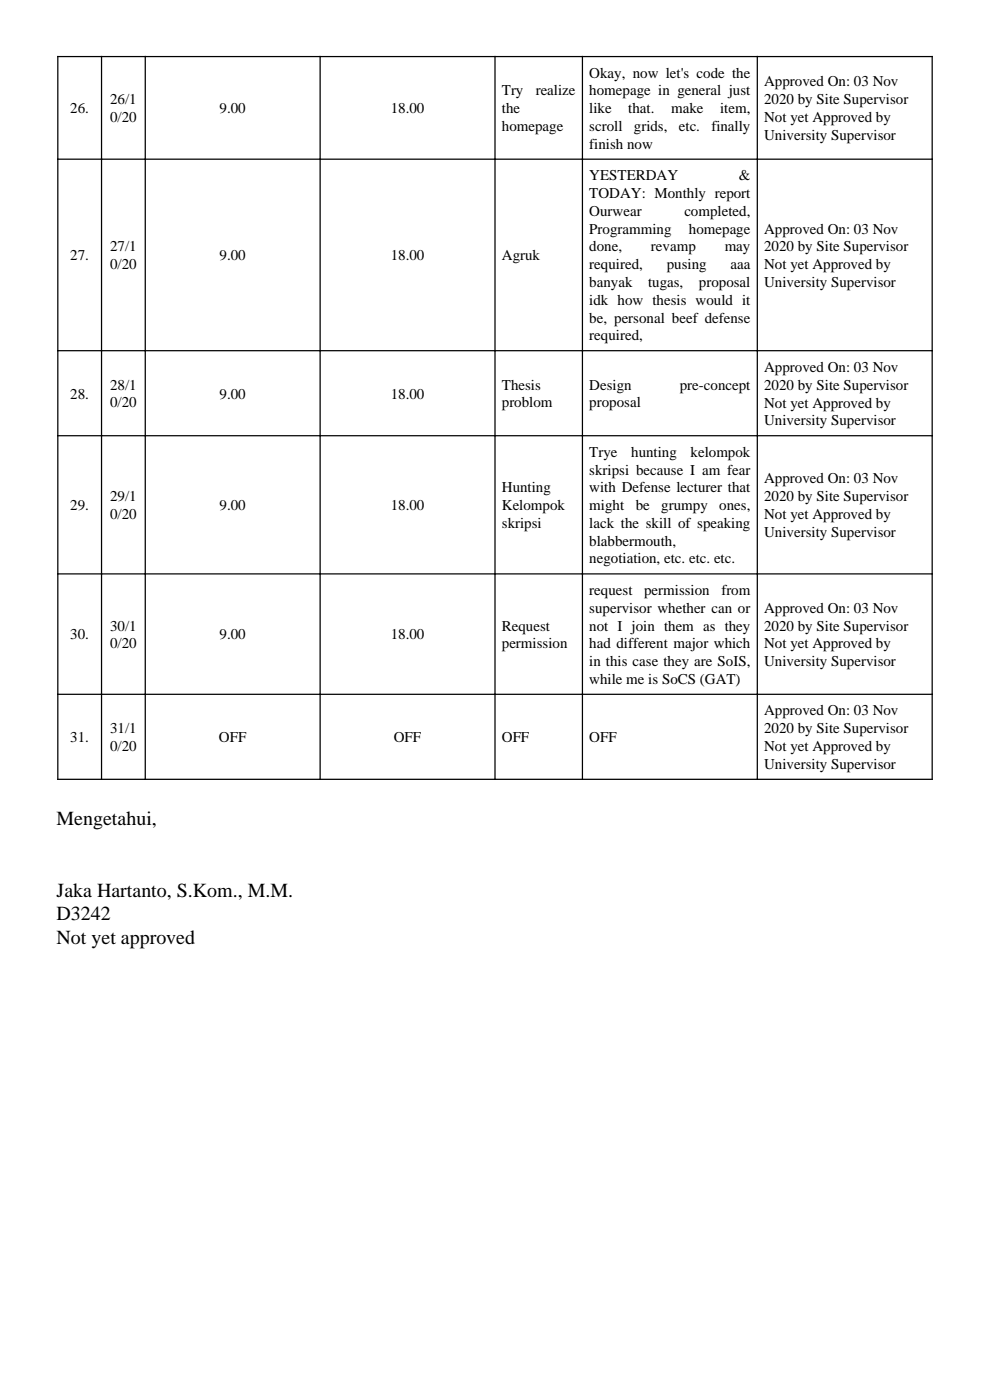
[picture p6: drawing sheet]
<svg xmlns="http://www.w3.org/2000/svg" width="210mm" height="297mm" viewBox="0 0 210 297" stroke-linecap="round" stroke-linejoin="round" font-family="sans-serif">
<defs><g id="words">
<g font-size="4.2">
<text x="12" y="174.9">Mengetahui,</text>
<text x="12" y="190.2">Jaka Hartanto, S.Kom., M.M.</text>
<text x="12" y="195.3">D3242</text>
<text x="12" y="200.3">Not yet approved</text>
</g>
<g font-size="3.2">
<text x="125" y="16.5">Okay, now let's code the</text>
<text x="23.4" y="22.1">26/1</text>
<text x="106.5" y="20.2">Try</text>
<text x="113.6" y="20.2">realize</text>
<text x="125" y="20.2">homepage in general just</text>
<text x="162.1" y="18.3">Approved On: 03 Nov</text>
<text x="162.1" y="22.1">2020 by Site Supervisor</text>
<text x="14.9" y="24">26.</text>
<text x="23.4" y="25.9">0/20</text>
<text x="46.6" y="24">9.00</text>
<text x="82.9" y="24">18.00</text>
<text x="106.5" y="24">the</text>
<text x="106.5" y="27.8">homepage</text>
<text x="125" y="24">like</text>
<text x="125" y="27.8">scroll</text>
<text x="133.3" y="24">that.</text>
<text x="134.5" y="27.8">grids,</text>
<text x="142.4" y="24">make</text>
<text x="144" y="27.8">etc.</text>
<text x="150.9" y="27.8">finally</text>
<text x="152.7" y="24">item,</text>
<text x="162.1" y="25.9">Not yet Approved by</text>
<text x="162.1" y="29.7">University Supervisor</text>
<text x="125" y="31.6">finish now</text>
<text x="125" y="38.2">YESTERDAY</text>
<text x="156.7" y="38.2">&amp;</text>
<text x="125" y="42">TODAY: Monthly report</text>
<text x="125" y="45.8">Ourwear</text>
<text x="145.2" y="45.8">completed,</text>
<text x="23.4" y="53.3">27/1</text>
<text x="125" y="49.6">Programming</text>
<text x="125" y="53.3">done,</text>
<text x="138.1" y="53.3">revamp</text>
<text x="146.1" y="49.6">homepage</text>
<text x="153.7" y="53.3">may</text>
<text x="162.1" y="49.5">Approved On: 03 Nov</text>
<text x="162.1" y="53.3">2020 by Site Supervisor</text>
<text x="14.9" y="55.2">27.</text>
<text x="23.4" y="57.1">0/20</text>
<text x="46.6" y="55.2">9.00</text>
<text x="82.9" y="55.2">18.00</text>
<text x="106.5" y="55.2">Agruk</text>
<text x="125" y="57.1">required,</text>
<text x="141.4" y="57.1">pusing</text>
<text x="155" y="57.1">aaa</text>
<text x="162.1" y="57.1">Not yet Approved by</text>
<text x="125" y="60.9">banyak</text>
<text x="125" y="64.6">idk how thesis would it</text>
<text x="137.5" y="60.9">tugas,</text>
<text x="148.3" y="60.9">proposal</text>
<text x="162.1" y="60.9">University Supervisor</text>
<text x="125" y="68.4">be, personal beef defense</text>
<text x="125" y="72.2">required,</text>
<text x="23.4" y="82.7">28/1</text>
<text x="106.5" y="82.7">Thesis</text>
<text x="125" y="82.7">Design</text>
<text x="144.2" y="82.7">pre-concept</text>
<text x="162.1" y="78.9">Approved On: 03 Nov</text>
<text x="162.1" y="82.7">2020 by Site Supervisor</text>
<text x="14.9" y="84.5">28.</text>
<text x="23.4" y="86.4">0/20</text>
<text x="46.6" y="84.5">9.00</text>
<text x="82.9" y="84.5">18.00</text>
<text x="106.5" y="86.4">problom</text>
<text x="125" y="86.4">proposal</text>
<text x="162.1" y="86.5">Not yet Approved by</text>
<text x="162.1" y="90.2">University Supervisor</text>
<text x="125" y="96.9">Trye</text>
<text x="125" y="100.7">skripsi because I am fear</text>
<text x="133.9" y="96.9">hunting</text>
<text x="146.5" y="96.9">kelompok</text>
<text x="23.4" y="106.3">29/1</text>
<text x="106.5" y="104.5">Hunting</text>
<text x="125" y="104.5">with Defense lecturer that</text>
<text x="162.1" y="102.5">Approved On: 03 Nov</text>
<text x="162.1" y="106.3">2020 by Site Supervisor</text>
<text x="14.9" y="108.2">29.</text>
<text x="23.4" y="110.1">0/20</text>
<text x="46.6" y="108.2">9.00</text>
<text x="82.9" y="108.2">18.00</text>
<text x="106.5" y="108.2">Kelompok</text>
<text x="106.5" y="112">skripsi</text>
<text x="125" y="108.2">might</text>
<text x="125" y="112">lack the skill of speaking</text>
<text x="134.8" y="108.2">be</text>
<text x="140.3" y="108.2">grumpy</text>
<text x="152.6" y="108.2">ones,</text>
<text x="162.1" y="110.1">Not yet Approved by</text>
<text x="162.1" y="113.9">University Supervisor</text>
<text x="125" y="115.8">blabbermouth,</text>
<text x="125" y="119.5">negotiation, etc. etc. etc.</text>
<text x="125" y="126.2">request</text>
<text x="125" y="130">supervisor whether can or</text>
<text x="136.6" y="126.2">permission</text>
<text x="153" y="126.2">from</text>
<text x="162.1" y="130">Approved On: 03 Nov</text>
<text x="14.9" y="135.7">30.</text>
<text x="23.4" y="133.8">30/1</text>
<text x="23.4" y="137.5">0/20</text>
<text x="46.6" y="135.7">9.00</text>
<text x="82.9" y="135.7">18.00</text>
<text x="106.5" y="133.8">Request</text>
<text x="106.5" y="137.5">permission</text>
<text x="125" y="133.8">not I join them as they</text>
<text x="125" y="137.5">had different major which</text>
<text x="162.1" y="133.8">2020 by Site Supervisor</text>
<text x="162.1" y="137.6">Not yet Approved by</text>
<text x="125" y="141.3">in this case they are SoIS,</text>
<text x="162.1" y="141.3">University Supervisor</text>
<text x="125" y="145.1">while me is SoCS (GAT)</text>
<text x="23.4" y="155.6">31/1</text>
<text x="162.1" y="151.8">Approved On: 03 Nov</text>
<text x="162.1" y="155.6">2020 by Site Supervisor</text>
<text x="14.9" y="157.4">31.</text>
<text x="23.4" y="159.3">0/20</text>
<text x="46.4" y="157.4">OFF</text>
<text x="83.5" y="157.4">OFF</text>
<text x="106.5" y="157.4">OFF</text>
<text x="125" y="157.4">OFF</text>
<text x="162.1" y="159.3">Not yet Approved by</text>
<text x="162.1" y="163.1">University Supervisor</text>
</g>
</g></defs>
<g fill="none" stroke="#000" stroke-width=".26">
<path d="M12.1 12h185.8M12.3 11.9v153.6M21.5 11.9v153.6M30.8 11.9v153.6M67.9 11.9v153.6M105 11.9v153.6M123.5 11.9v153.6M160.6 11.9v153.6M197.7 11.9v153.6M12.1 33.8h185.8M12.1 74.4h185.8M12.1 92.4h185.8"/>
<path d="M12.1 121.7h185.8M12.1 147.3h185.8M12.1 165.3h185.8"/>
</g>
<use href="#words"/>
</svg>
